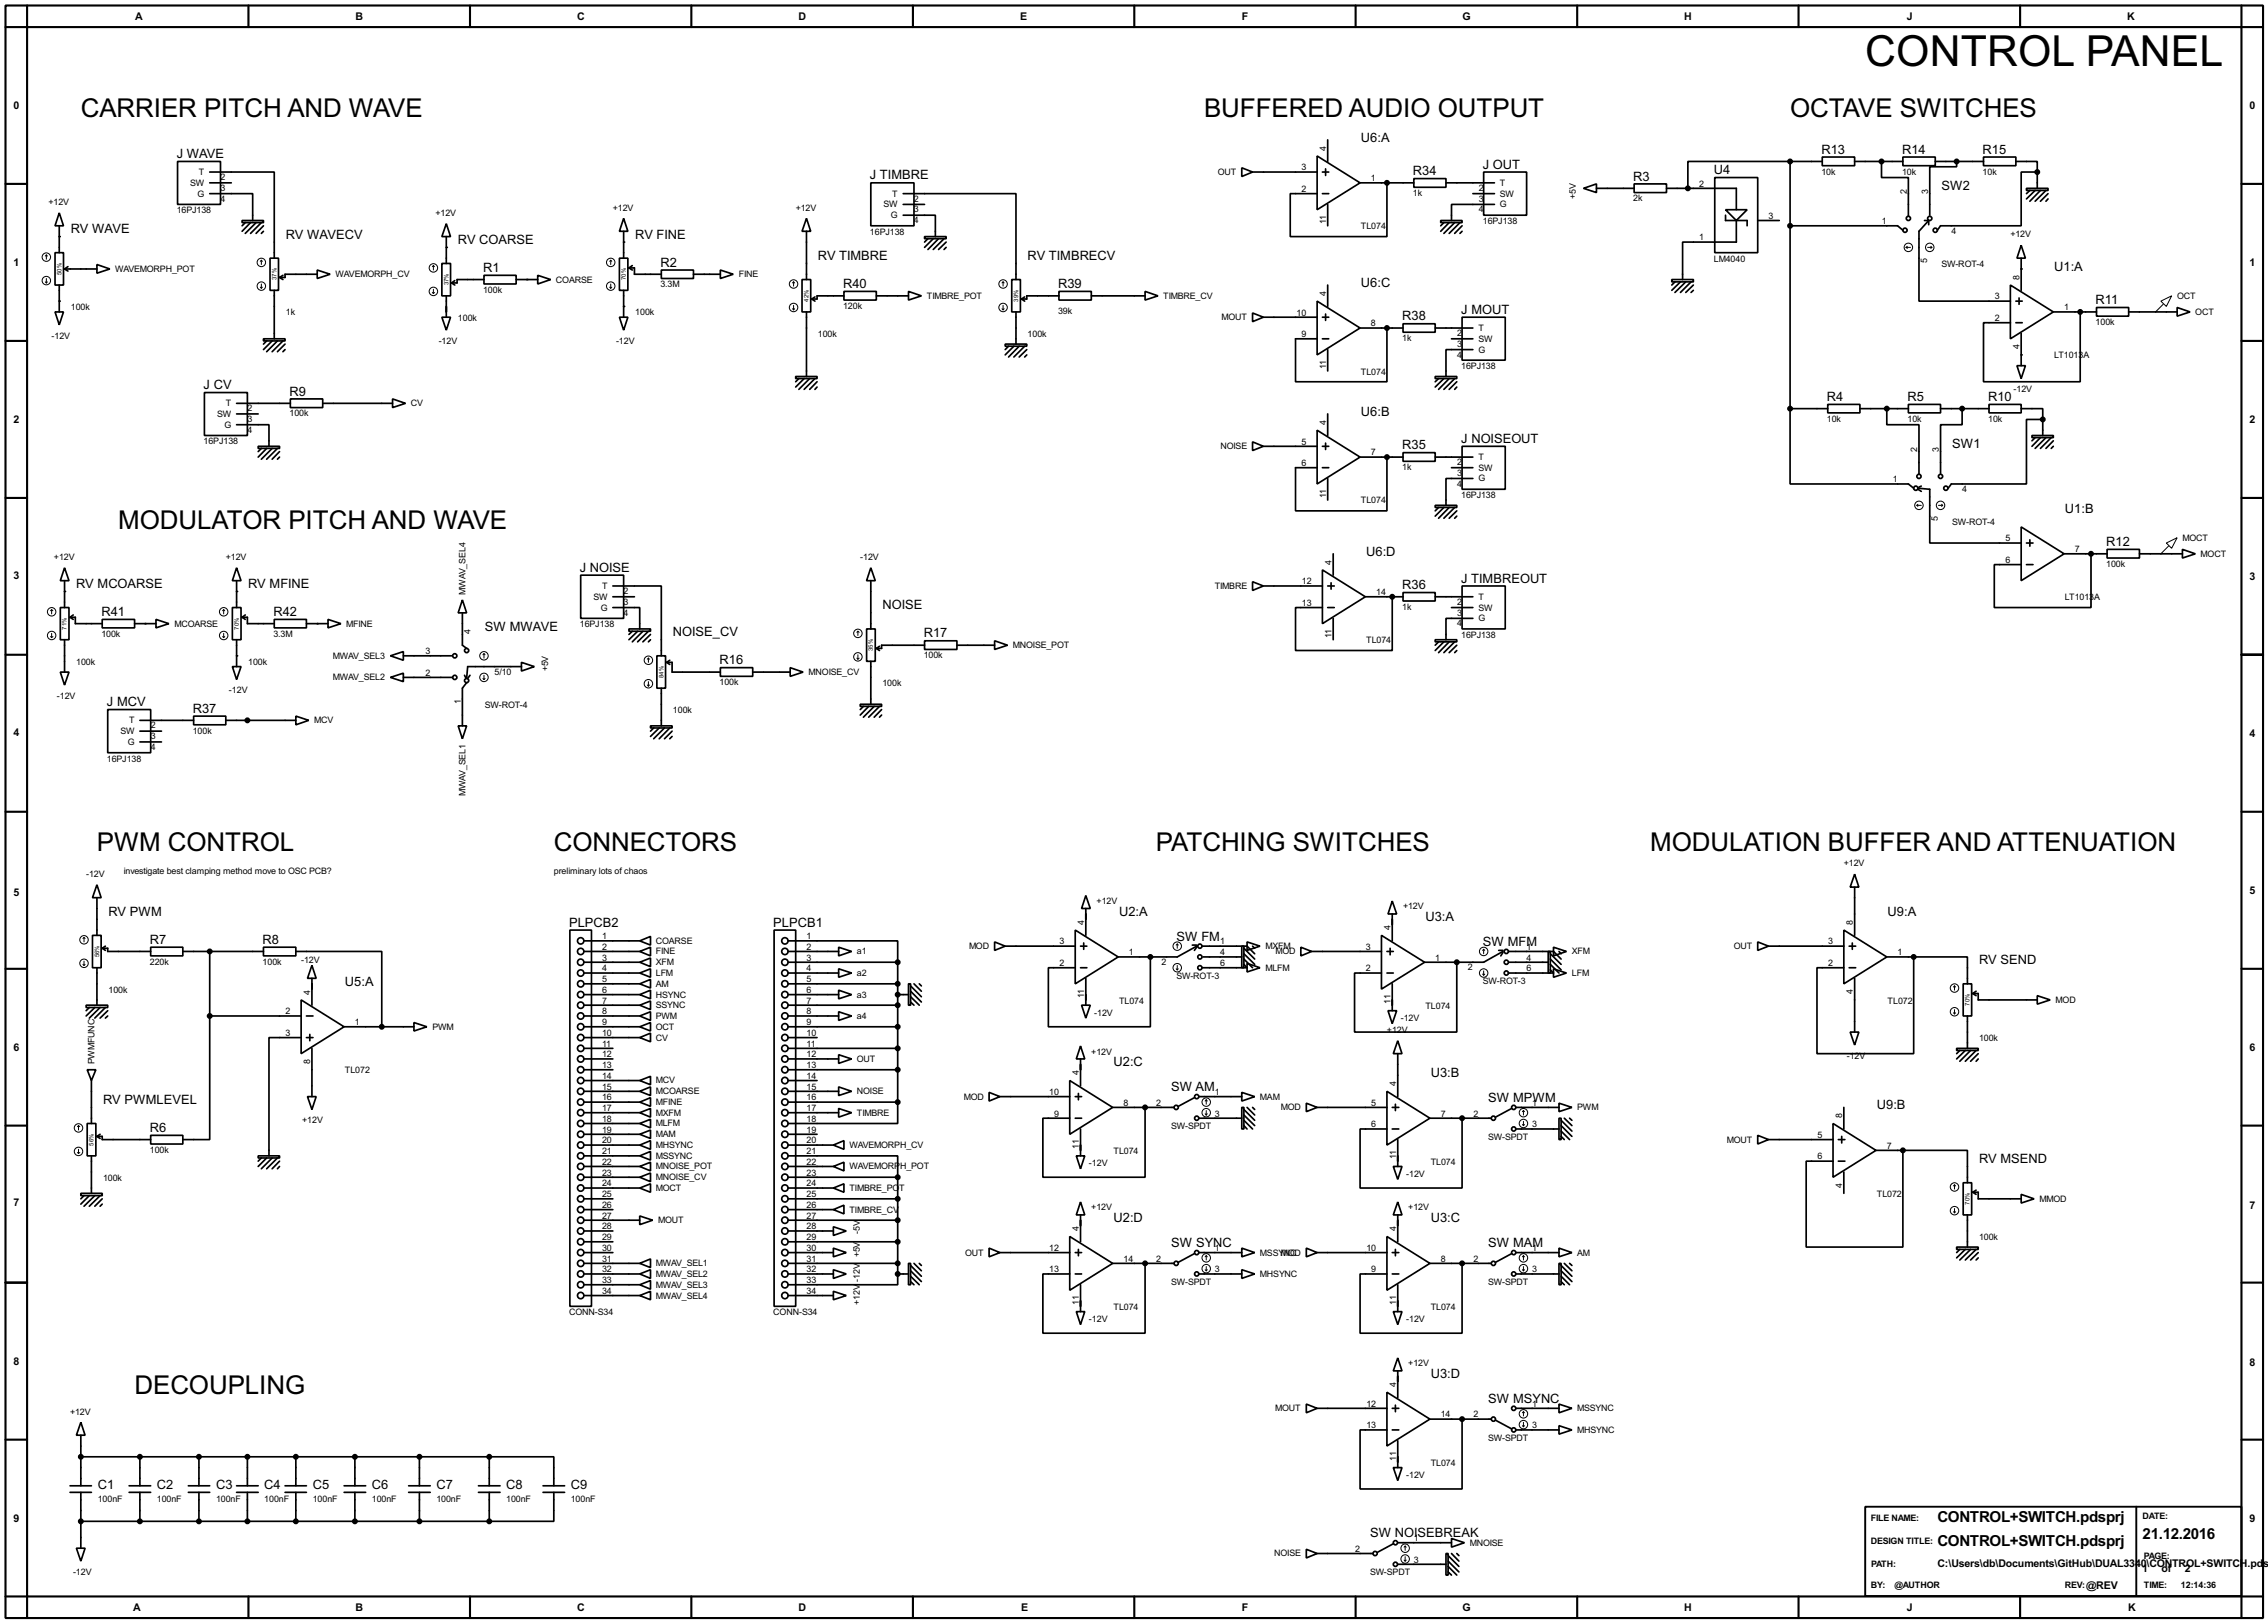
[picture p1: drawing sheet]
<svg xmlns="http://www.w3.org/2000/svg" width="536mm" height="383mm" viewBox="0 0 536 383" stroke-linecap="round" stroke-linejoin="round" font-family="sans-serif">
<defs><g id="words">
<text font-size="11.3" x="440.7" y="15.5">CONTROL PANEL</text>
<g font-size="6.9">
<text x="19.1" y="27.8">CARRIER PITCH AND WAVE</text>
<text x="284.5" y="27.8">BUFFERED AUDIO OUTPUT</text>
<text x="423" y="27.8">OCTAVE SWITCHES</text>
<text x="28" y="124.9">MODULATOR PITCH AND WAVE</text>
<text x="22.9" y="201.1">PWM CONTROL</text>
<text x="130.9" y="201.1">CONNECTORS</text>
<text x="273.1" y="201.1">PATCHING SWITCHES</text>
<text x="389.9" y="201.1">MODULATION BUFFER AND ATTENUATION</text>
<text x="31.8" y="329.4">DECOUPLING</text>
</g>
<g font-size="4">
<text x="457.8" y="359.6">CONTROL+SWITCH.pdsprj</text>
<text x="457.8" y="365.4">CONTROL+SWITCH.pdsprj</text>
<text x="506.3" y="363.7">21.12.2016</text>
</g>
<g font-size="3.4">
<text x="321.6" y="33.5">U6:A</text>
<text x="41.8" y="37.4">J WAVE</text>
<text x="333.9" y="41.4">R34</text>
<text x="350.4" y="39.9">J OUT</text>
<text x="405" y="41.2">U4</text>
<text x="430.4" y="36.3">R13</text>
<text x="449.4" y="36.3">R14</text>
<text x="468.5" y="36.3">R15</text>
<text x="205.6" y="42.4">J TIMBRE</text>
<text x="385.9" y="42.7">R3</text>
<text x="458.7" y="45">SW2</text>
<text x="16.8" y="55.1">RV WAVE</text>
<text x="67.6" y="56.4">RV WAVECV</text>
<text x="108.2" y="57.7">RV COARSE</text>
<text x="150.1" y="56.4">RV FINE</text>
<text x="114.2" y="64.2">R1</text>
<text x="156.1" y="63">R2</text>
<text x="193.3" y="61.4">RV TIMBRE</text>
<text x="242.8" y="61.4">RV TIMBRECV</text>
<text x="485.4" y="64">U1:A</text>
<text x="199.2" y="68.1">R40</text>
<text x="250" y="68.1">R39</text>
<text x="321.6" y="67.8">U6:C</text>
<text x="495.2" y="71.9">R11</text>
<text x="331.3" y="75.7">R38</text>
<text x="345.3" y="74.1">J MOUT</text>
<text x="48.1" y="92">J CV</text>
<text x="68.4" y="93.5">R9</text>
<text x="431.7" y="94.8">R4</text>
<text x="450.7" y="94.8">R5</text>
<text x="469.8" y="94.8">R10</text>
<text x="321.6" y="98.3">U6:B</text>
<text x="331.3" y="106.2">R35</text>
<text x="345.3" y="104.7">J NOISEOUT</text>
<text x="461.3" y="105.9">SW1</text>
<text x="487.9" y="121.2">U1:B</text>
<text x="322.8" y="131.3">U6:D</text>
<text x="497.7" y="129">R12</text>
<text x="137" y="135.1">J NOISE</text>
<text x="345.3" y="137.6">J TIMBREOUT</text>
<text x="18" y="139">RV MCOARSE</text>
<text x="58.7" y="139">RV MFINE</text>
<text x="208.5" y="144">NOISE</text>
<text x="331.3" y="139.2">R36</text>
<text x="24" y="145.6">R41</text>
<text x="64.6" y="145.6">R42</text>
<text x="114.6" y="149.1">SW MWAVE</text>
<text x="159" y="150.3">NOISE_CV</text>
<text x="218.3" y="150.6">R17</text>
<text x="170" y="157">R16</text>
<text x="25.3" y="166.9">J MCV</text>
<text x="45.6" y="168.4">R37</text>
<text x="25.7" y="216.4">RV PWM</text>
<text x="134.5" y="219">PLPCB2</text>
<text x="182.7" y="219">PLPCB1</text>
<text x="264.4" y="216.4">U2:A</text>
<text x="336.8" y="217.7">U3:A</text>
<text x="446" y="216.4">U9:A</text>
<text x="35.4" y="223">R7</text>
<text x="62.1" y="223">R8</text>
<text x="278" y="222.3">SW FM</text>
<text x="350.4" y="223.5">SW MFM</text>
<text x="467.6" y="227.9">RV SEND</text>
<text x="81.5" y="232.9">U5:A</text>
<text x="263.1" y="252">U2:C</text>
<text x="276.7" y="257.8">SW AM</text>
<text x="338.1" y="254.5">U3:B</text>
<text x="24.4" y="260.9">RV PWMLEVEL</text>
<text x="351.6" y="260.4">SW MPWM</text>
<text x="443.5" y="262.1">U9:B</text>
<text x="35.4" y="267.5">R6</text>
<text x="467.6" y="274.8">RV MSEND</text>
<text x="263.1" y="288.8">U2:D</text>
<text x="338.1" y="288.8">U3:C</text>
<text x="276.7" y="294.7">SW SYNC</text>
<text x="351.6" y="294.7">SW MAM</text>
<text x="338.1" y="325.6">U3:D</text>
<text x="351.6" y="331.5">SW MSYNC</text>
<text x="23.1" y="351.9">C1</text>
<text x="37.1" y="351.9">C2</text>
<text x="51.1" y="351.9">C3</text>
<text x="62.5" y="351.9">C4</text>
<text x="73.9" y="351.9">C5</text>
<text x="87.9" y="351.9">C6</text>
<text x="103.1" y="351.9">C7</text>
<text x="119.6" y="351.9">C8</text>
<text x="134.9" y="351.9">C9</text>
<text x="323.7" y="363.2">SW NOISEBREAK</text>
</g>
<g font-size="2.8">
<text x="32" y="4.7">A</text>
<text x="84" y="4.7">B</text>
<text x="136.4" y="4.7">C</text>
<text x="188.7" y="4.7">D</text>
<text x="241.1" y="4.7">E</text>
<text x="293.4" y="4.7">F</text>
<text x="345.6" y="4.7">G</text>
<text x="397.9" y="4.7">H</text>
<text x="450.5" y="4.7">J</text>
<text x="502.6" y="4.7">K</text>
<text x="3.2" y="25.8">0</text>
<text x="531.5" y="25.8">0</text>
<text x="3.2" y="62.8">1</text>
<text x="531.5" y="62.8">1</text>
<text x="3.2" y="100">2</text>
<text x="531.5" y="100">2</text>
<text x="3.2" y="136.8">3</text>
<text x="531.5" y="137">3</text>
<text x="3.2" y="173.9">4</text>
<text x="531.5" y="174.1">4</text>
<text x="3.2" y="211.7">5</text>
<text x="531.5" y="211.2">5</text>
<text x="3.2" y="248.3">6</text>
<text x="531.5" y="248.3">6</text>
<text x="3.2" y="284.9">7</text>
<text x="531.5" y="285.6">7</text>
<text x="3.2" y="322.5">8</text>
<text x="531.5" y="322.7">8</text>
<text x="3.2" y="359.6">9</text>
<text x="531.5" y="359.6">9</text>
<text x="457.8" y="370.3">C:\Users\db\Documents\GitHub\DUAL3340\CONTROL+SWITCH.pds</text>
<text x="506.1" y="371.4">1</text>
<text x="510.7" y="371.4">of</text>
<text x="516.3" y="371.4">2</text>
<text x="492.9" y="375.4">@REV</text>
<text x="31.5" y="380.6">A</text>
<text x="84" y="380.6">B</text>
<text x="136.4" y="380.6">C</text>
<text x="188.7" y="380.6">D</text>
<text x="241.3" y="380.6">E</text>
<text x="293.4" y="380.6">F</text>
<text x="345.6" y="380.6">G</text>
<text x="397.9" y="380.6">H</text>
<text x="450.5" y="380.6">J</text>
<text x="502.9" y="380.6">K</text>
</g>
<g font-size="2.4">
<text x="313.3" y="35.6" transform="rotate(-90 313.3 35.6)">4</text>
<text x="47" y="41.3">T</text>
<text x="287.8" y="41.3">OUT</text>
<text x="307.5" y="40.2">3</text>
<text x="430.4" y="41.3">10k</text>
<text x="449.4" y="41.3">10k</text>
<text x="468.5" y="41.3">10k</text>
<text x="45" y="43.9">SW</text>
<text x="46.7" y="46.5">G</text>
<text x="52.1" y="45.1">3</text>
<text x="52.1" y="42.6">2</text>
<text x="52.1" y="47.6">4</text>
<text x="210.8" y="46.5">T</text>
<text x="216" y="47.6">2</text>
<text x="307.5" y="45.4">2</text>
<text x="323.9" y="42.8">1</text>
<text x="333.9" y="46.4">1k</text>
<text x="349.4" y="47.6">3</text>
<text x="349.4" y="45.1">2</text>
<text x="354.4" y="46.5">SW</text>
<text x="354.4" y="43.9">T</text>
<text x="372.4" y="47" transform="rotate(-90 372.4 47)">+5V</text>
<text x="385.9" y="47.6">2k</text>
<text x="401.5" y="44.1">2</text>
<text x="450.5" y="45.8" transform="rotate(-90 450.5 45.8)">2</text>
<text x="455.6" y="45.8" transform="rotate(-90 455.6 45.8)">3</text>
<text x="11.5" y="48.5">+12V</text>
<text x="41.8" y="50.4">16PJ138</text>
<text x="102.9" y="51">+12V</text>
<text x="144.8" y="49.7">+12V</text>
<text x="188" y="49.7">+12V</text>
<text x="208.8" y="49">SW</text>
<text x="210.5" y="51.5">G</text>
<text x="216" y="50.2">3</text>
<text x="216" y="52.8">4</text>
<text x="313.3" y="53" transform="rotate(-90 313.3 53)">11</text>
<text x="349.4" y="50.2">4</text>
<text x="350.4" y="52.9">16PJ138</text>
<text x="354.4" y="49">G</text>
<text x="417.9" y="51.7">3</text>
<text x="444.7" y="52.9">1</text>
<text x="205.6" y="55.4">16PJ138</text>
<text x="321.6" y="54.2">TL074</text>
<text x="401.5" y="56.8">1</text>
<text x="461.1" y="55.3">4</text>
<text x="475" y="56.1">+12V</text>
<text x="27.2" y="64.2">WAVEMORPH_POT</text>
<text x="79.3" y="65.5">WAVEMORPH_CV</text>
<text x="174.6" y="65.5">FINE</text>
<text x="405" y="61.8">LM4040</text>
<text x="455.3" y="62.1" transform="rotate(-90 455.3 62.1)">5</text>
<text x="458.7" y="63.1">SW-ROT-4</text>
<text x="114.2" y="69.2">100k</text>
<text x="131.4" y="66.7">COARSE</text>
<text x="156.1" y="67.9">3.3M</text>
<text x="219" y="70.6">TIMBRE_POT</text>
<text x="274.9" y="70.6">TIMBRE_CV</text>
<text x="313.3" y="69.9" transform="rotate(-90 313.3 69.9)">4</text>
<text x="471.3" y="70.8">3</text>
<text x="477.2" y="66.1" transform="rotate(-90 477.2 66.1)">8</text>
<text x="514.4" y="70.6">OCT</text>
<text x="16.8" y="73.3">100k</text>
<text x="67.6" y="74.5">1k</text>
<text x="108.2" y="75.8">100k</text>
<text x="150.1" y="74.5">100k</text>
<text x="199.2" y="73">120k</text>
<text x="250" y="74.3">39k</text>
<text x="288.6" y="75.6">MOUT</text>
<text x="306.4" y="74.6">10</text>
<text x="323.9" y="77.1">8</text>
<text x="471.3" y="75.8">2</text>
<text x="487.7" y="73.3">1</text>
<text x="495.2" y="76.8">100k</text>
<text x="518.7" y="74.4">OCT</text>
<text x="12.2" y="80">-12V</text>
<text x="103.7" y="81.2">-12V</text>
<text x="145.6" y="81.2">-12V</text>
<text x="193.3" y="79.6">100k</text>
<text x="242.8" y="79.6">100k</text>
<text x="307.5" y="79.7">9</text>
<text x="331.3" y="80.6">1k</text>
<text x="344.3" y="81.9">3</text>
<text x="344.3" y="79.4">2</text>
<text x="349.3" y="80.8">SW</text>
<text x="349.3" y="78.2">T</text>
<text x="349.3" y="83.3">G</text>
<text x="477.2" y="82.5" transform="rotate(-90 477.2 82.5)">4</text>
<text x="313.3" y="87.2" transform="rotate(-90 313.3 87.2)">11</text>
<text x="321.6" y="88.5">TL074</text>
<text x="344.3" y="84.5">4</text>
<text x="345.3" y="87.2">16PJ138</text>
<text x="485.4" y="84.7">LT1013A</text>
<text x="53.4" y="96">T</text>
<text x="97.1" y="96">CV</text>
<text x="475.8" y="92.7">-12V</text>
<text x="51.3" y="98.5">SW</text>
<text x="53.1" y="101">G</text>
<text x="58.5" y="99.7">3</text>
<text x="58.5" y="97.2">2</text>
<text x="68.4" y="98.4">100k</text>
<text x="313.3" y="100.4" transform="rotate(-90 313.3 100.4)">4</text>
<text x="431.7" y="99.6">10k</text>
<text x="450.7" y="99.6">10k</text>
<text x="469.8" y="99.6">10k</text>
<text x="48.1" y="105">16PJ138</text>
<text x="58.5" y="102.3">4</text>
<text x="288.4" y="106.2">NOISE</text>
<text x="307.5" y="105.1">5</text>
<text x="323.9" y="107.6">7</text>
<text x="453" y="106.7" transform="rotate(-90 453 106.7)">2</text>
<text x="458.1" y="106.7" transform="rotate(-90 458.1 106.7)">3</text>
<text x="307.5" y="110.1">6</text>
<text x="331.3" y="111.1">1k</text>
<text x="344.3" y="112.4">3</text>
<text x="344.3" y="109.9">2</text>
<text x="349.3" y="111.2">SW</text>
<text x="349.3" y="108.7">T</text>
<text x="349.3" y="113.7">G</text>
<text x="447.2" y="114">1</text>
<text x="313.3" y="117.7" transform="rotate(-90 313.3 117.7)">11</text>
<text x="321.6" y="119">TL074</text>
<text x="344.3" y="115">4</text>
<text x="345.3" y="117.7">16PJ138</text>
<text x="463.6" y="116.3">4</text>
<text x="457.9" y="123.1" transform="rotate(-90 457.9 123.1)">5</text>
<text x="461.3" y="124.1">SW-ROT-4</text>
<text x="473.9" y="127.9">5</text>
<text x="490.3" y="130.5">7</text>
<text x="515.7" y="127.7">MOCT</text>
<text x="520" y="131.6">MOCT</text>
<text x="12.8" y="132.3">+12V</text>
<text x="53.4" y="132.3">+12V</text>
<text x="203.3" y="132.3">-12V</text>
<text x="314.6" y="133.4" transform="rotate(-90 314.6 133.4)">4</text>
<text x="473.9" y="133">6</text>
<text x="497.7" y="134">100k</text>
<text x="110" y="140.5" transform="rotate(-90 110 140.5)">MWAV_SEL4</text>
<text x="140.2" y="141.7">SW</text>
<text x="142.3" y="139.2">T</text>
<text x="147.4" y="142.9">3</text>
<text x="147.4" y="140.4">2</text>
<text x="287" y="139.2">TIMBRE</text>
<text x="307.6" y="138.1">12</text>
<text x="307.6" y="143.2">13</text>
<text x="325.2" y="140.6">14</text>
<text x="344.3" y="142.9">2</text>
<text x="349.3" y="141.7">T</text>
<text x="487.9" y="141.8">LT1013A</text>
<text x="41.2" y="148.1">MCOARSE</text>
<text x="81.8" y="148.1">MFINE</text>
<text x="111.2" y="149.9" transform="rotate(-90 111.2 149.9)">4</text>
<text x="137" y="148.2">16PJ138</text>
<text x="142" y="144.3">G</text>
<text x="147.4" y="145.4">4</text>
<text x="331.3" y="144.1">1k</text>
<text x="344.3" y="145.4">3</text>
<text x="344.3" y="148">4</text>
<text x="349.3" y="144.3">SW</text>
<text x="349.3" y="146.8">G</text>
<text x="24" y="150.5">100k</text>
<text x="64.6" y="150.5">3.3M</text>
<text x="78.7" y="155.7">MWAV_SEL3</text>
<text x="100.5" y="154.5">3</text>
<text x="218.3" y="155.6">100k</text>
<text x="239.3" y="153.1">MNOISE_POT</text>
<text x="314.6" y="150.8" transform="rotate(-90 314.6 150.8)">11</text>
<text x="322.8" y="152">TL074</text>
<text x="345.3" y="150.7">16PJ138</text>
<text x="18" y="157.1">100k</text>
<text x="58.7" y="157.1">100k</text>
<text x="78.7" y="160.8">MWAV_SEL2</text>
<text x="100.5" y="159.7">2</text>
<text x="116.9" y="159.4">5/10</text>
<text x="129.5" y="158.7" transform="rotate(-90 129.5 158.7)">+5V</text>
<text x="170" y="161.9">100k</text>
<text x="191.1" y="159.5">MNOISE_CV</text>
<text x="13.5" y="165.1">-12V</text>
<text x="54.1" y="163.8">-12V</text>
<text x="108.9" y="166.3" transform="rotate(-90 108.9 166.3)">1</text>
<text x="114.6" y="167.2">SW-ROT-4</text>
<text x="208.5" y="162.2">100k</text>
<text x="28.5" y="173.5">SW</text>
<text x="30.5" y="170.9">T</text>
<text x="35.6" y="172.1">2</text>
<text x="45.6" y="173.4">100k</text>
<text x="74.2" y="170.9">MCV</text>
<text x="159" y="168.5">100k</text>
<text x="25.3" y="179.9">16PJ138</text>
<text x="30.2" y="176">G</text>
<text x="35.6" y="174.7">3</text>
<text x="35.6" y="177.2">4</text>
<text x="110" y="188.1" transform="rotate(-90 110 188.1)">MWAV_SEL1</text>
<text x="20.4" y="207.3">-12V</text>
<text x="29.3" y="206.4">investigate best clamping method move to OSC PCB?</text>
<text x="130.9" y="206.4">preliminary lots of chaos</text>
<text x="435.7" y="204.7">+12V</text>
<text x="259.1" y="213.6">+12V</text>
<text x="331.5" y="214.9">+12V</text>
<text x="142.3" y="221.9">1</text>
<text x="190.6" y="221.9">1</text>
<text x="256.2" y="218.4" transform="rotate(-90 256.2 218.4)">4</text>
<text x="328.6" y="219.8" transform="rotate(-90 328.6 219.8)">4</text>
<text x="437.8" y="218.5" transform="rotate(-90 437.8 218.5)">8</text>
<text x="35.4" y="228">220k</text>
<text x="62.1" y="228">100k</text>
<text x="71.2" y="227.6">-12V</text>
<text x="142.3" y="224.4">2</text>
<text x="142.3" y="227">3</text>
<text x="155" y="223">COARSE</text>
<text x="155" y="225.5">FINE</text>
<text x="190.6" y="224.4">2</text>
<text x="190.6" y="227">3</text>
<text x="202.5" y="225.5">a1</text>
<text x="229" y="224.3">MOD</text>
<text x="250.4" y="223.2">3</text>
<text x="266.8" y="225.7">1</text>
<text x="288.3" y="225.7">4</text>
<text x="288.3" y="223.2">1</text>
<text x="299" y="224.3">MXFM</text>
<text x="301.4" y="225.5">MOD</text>
<text x="322.8" y="224.4">3</text>
<text x="339.1" y="227">1</text>
<text x="360.7" y="227">4</text>
<text x="360.7" y="224.4">1</text>
<text x="371.4" y="225.5">XFM</text>
<text x="409.7" y="224.3">OUT</text>
<text x="432" y="223.2">3</text>
<text x="448.4" y="225.7">1</text>
<text x="142.3" y="229.5">4</text>
<text x="142.3" y="232.1">5</text>
<text x="155" y="228.1">XFM</text>
<text x="155" y="230.6">LFM</text>
<text x="155" y="233.2">AM</text>
<text x="190.6" y="229.5">4</text>
<text x="190.6" y="232.1">5</text>
<text x="202.5" y="230.6">a2</text>
<text x="250.4" y="228.3">2</text>
<text x="274.5" y="228">2</text>
<text x="278" y="231.3">SW-ROT-3</text>
<text x="288.3" y="228.3">6</text>
<text x="299" y="229.4">MLFM</text>
<text x="322.8" y="229.5">2</text>
<text x="346.9" y="229.3">2</text>
<text x="350.4" y="232.5">SW-ROT-3</text>
<text x="360.7" y="229.5">6</text>
<text x="371.4" y="230.6">LFM</text>
<text x="432" y="228.3">2</text>
<text x="25.7" y="234.6">100k</text>
<text x="67.5" y="239.7">2</text>
<text x="73.3" y="235" transform="rotate(-90 73.3 235)">4</text>
<text x="142.3" y="234.6">6</text>
<text x="142.3" y="237.1">7</text>
<text x="142.3" y="239.7">8</text>
<text x="155" y="235.7">HSYNC</text>
<text x="155" y="238.2">SSYNC</text>
<text x="190.6" y="234.6">6</text>
<text x="190.6" y="237.1">7</text>
<text x="190.6" y="239.7">8</text>
<text x="202.5" y="235.7">a3</text>
<text x="256.2" y="235.9" transform="rotate(-90 256.2 235.9)">11</text>
<text x="264.4" y="237.1">TL074</text>
<text x="328.6" y="237.1" transform="rotate(-90 328.6 237.1)">11</text>
<text x="336.8" y="238.4">TL074</text>
<text x="437.8" y="234.9" transform="rotate(-90 437.8 234.9)">4</text>
<text x="446" y="237.1">TL072</text>
<text x="485.7" y="237">MOD</text>
<text x="67.5" y="244.8">3</text>
<text x="83.9" y="242.2">1</text>
<text x="102.2" y="243.3">PWM</text>
<text x="142.3" y="242.2">9</text>
<text x="142.3" y="244.8">10</text>
<text x="155" y="240.8">PWM</text>
<text x="155" y="243.3">OCT</text>
<text x="155" y="245.9">CV</text>
<text x="190.6" y="242.2">9</text>
<text x="190.6" y="244.8">10</text>
<text x="202.5" y="240.8">a4</text>
<text x="258.6" y="240">-12V</text>
<text x="327.7" y="244.1">+12V</text>
<text x="331" y="241.3">-12V</text>
<text x="467.6" y="246">100k</text>
<text x="22.3" y="251.5" transform="rotate(-90 22.3 251.5)">PWMFUNC</text>
<text x="73.3" y="251.4" transform="rotate(-90 73.3 251.4)">8</text>
<text x="142.3" y="247.3">11</text>
<text x="142.3" y="249.8">12</text>
<text x="190.6" y="247.3">11</text>
<text x="190.6" y="249.8">12</text>
<text x="202.5" y="250.9">OUT</text>
<text x="257.9" y="249.2">+12V</text>
<text x="436.4" y="250.2">-12V</text>
<text x="81.5" y="253.6">TL072</text>
<text x="142.3" y="252.4">13</text>
<text x="142.3" y="254.9">14</text>
<text x="142.3" y="257.5">15</text>
<text x="155" y="256">MCV</text>
<text x="190.6" y="252.4">13</text>
<text x="190.6" y="254.9">14</text>
<text x="190.6" y="257.5">15</text>
<text x="254.9" y="254.1" transform="rotate(-90 254.9 254.1)">4</text>
<text x="329.9" y="256.6" transform="rotate(-90 329.9 256.6)">4</text>
<text x="142.3" y="260">16</text>
<text x="142.3" y="262.5">17</text>
<text x="155" y="258.6">MCOARSE</text>
<text x="155" y="261.1">MFINE</text>
<text x="155" y="263.6">MXFM</text>
<text x="190.6" y="260">16</text>
<text x="190.6" y="262.5">17</text>
<text x="202.5" y="258.6">NOISE</text>
<text x="202.5" y="263.6">TIMBRE</text>
<text x="227.7" y="259.8">MOD</text>
<text x="247.9" y="258.7">10</text>
<text x="249.1" y="263.8">9</text>
<text x="265.5" y="261.3">8</text>
<text x="273.2" y="261.3">2</text>
<text x="287.1" y="258.7">1</text>
<text x="287.1" y="263.8">3</text>
<text x="297.7" y="259.8">MAM</text>
<text x="302.6" y="262.4">MOD</text>
<text x="324" y="261.3">5</text>
<text x="340.4" y="263.8">7</text>
<text x="348.2" y="263.8">2</text>
<text x="362" y="261.3">1</text>
<text x="372.7" y="262.4">PWM</text>
<text x="71.4" y="265.4">+12V</text>
<text x="142.3" y="265.1">18</text>
<text x="142.3" y="267.6">19</text>
<text x="155" y="266.2">MLFM</text>
<text x="155" y="268.7">MAM</text>
<text x="190.6" y="265.1">18</text>
<text x="190.6" y="267.6">19</text>
<text x="276.7" y="266.8">SW-SPDT</text>
<text x="324" y="266.4">6</text>
<text x="351.6" y="269.4">SW-SPDT</text>
<text x="362" y="266.4">3</text>
<text x="408" y="270">MOUT</text>
<text x="429.4" y="268.9">5</text>
<text x="435.3" y="264.2" transform="rotate(-90 435.3 264.2)">8</text>
<text x="35.4" y="272.4">100k</text>
<text x="142.3" y="270.2">20</text>
<text x="142.3" y="272.7">21</text>
<text x="142.3" y="275.2">22</text>
<text x="155" y="271.3">MHSYNC</text>
<text x="155" y="273.8">MSSYNC</text>
<text x="190.6" y="270.2">20</text>
<text x="190.6" y="272.7">21</text>
<text x="190.6" y="275.2">22</text>
<text x="200.7" y="271.3">WAVEMORPH_CV</text>
<text x="254.9" y="271.4" transform="rotate(-90 254.9 271.4)">11</text>
<text x="257.3" y="275.6">-12V</text>
<text x="263.1" y="272.7">TL074</text>
<text x="329.9" y="273.9" transform="rotate(-90 329.9 273.9)">11</text>
<text x="338.1" y="275.2">TL074</text>
<text x="429.4" y="274">6</text>
<text x="445.8" y="271.4">7</text>
<text x="24.4" y="279">100k</text>
<text x="142.3" y="277.8">23</text>
<text x="142.3" y="280.3">24</text>
<text x="155" y="276.3">MNOISE_POT</text>
<text x="155" y="281.4">MOCT</text>
<text x="155" y="278.9">MNOISE_CV</text>
<text x="190.6" y="277.8">23</text>
<text x="190.6" y="280.3">24</text>
<text x="200.7" y="276.3">WAVEMORP</text>
<text x="200.7" y="281.4">TIMBRE_PO</text>
<text x="212.5" y="281.4">T</text>
<text x="212.7" y="276.3">H_POT</text>
<text x="332.3" y="278.1">-12V</text>
<text x="435.3" y="280.6" transform="rotate(-90 435.3 280.6)">4</text>
<text x="142.3" y="282.9">25</text>
<text x="142.3" y="285.4">26</text>
<text x="142.3" y="287.9">27</text>
<text x="190.6" y="282.9">25</text>
<text x="190.6" y="285.4">26</text>
<text x="190.6" y="287.9">27</text>
<text x="200.7" y="286.5">TIMBRE_CV</text>
<text x="257.9" y="286">+12V</text>
<text x="332.8" y="286">+12V</text>
<text x="443.5" y="282.8">TL072</text>
<text x="481.9" y="284">MMOD</text>
<text x="142.3" y="290.5">28</text>
<text x="142.3" y="293">29</text>
<text x="155.5" y="289">MOUT</text>
<text x="190.6" y="290.5">28</text>
<text x="190.6" y="293">29</text>
<text x="203.2" y="291.5" transform="rotate(-90 203.2 291.5)">-5V</text>
<text x="254.9" y="290.9" transform="rotate(-90 254.9 290.9)">4</text>
<text x="329.9" y="290.8" transform="rotate(-90 329.9 290.8)">4</text>
<text x="467.6" y="293">100k</text>
<text x="142.3" y="295.6">30</text>
<text x="142.3" y="298.1">31</text>
<text x="155" y="299.2">MWAV_SEL1</text>
<text x="190.6" y="295.6">30</text>
<text x="190.6" y="298.1">31</text>
<text x="203.2" y="297.1" transform="rotate(-90 203.2 297.1)">+5V</text>
<text x="228.1" y="296.7">OUT</text>
<text x="247.9" y="295.6">12</text>
<text x="265.5" y="298.1">14</text>
<text x="273.2" y="298.1">2</text>
<text x="287.1" y="295.6">1</text>
<text x="297.7" y="296.7">MSSYMNOCD</text>
<text x="322.9" y="295.6">10</text>
<text x="340.4" y="298.1">8</text>
<text x="348.2" y="298.1">2</text>
<text x="362" y="295.6">1</text>
<text x="372.7" y="296.7">AM</text>
<text x="142.3" y="300.6">32</text>
<text x="142.3" y="303.2">33</text>
<text x="142.3" y="305.7">34</text>
<text x="155" y="301.7">MWAV_SEL2</text>
<text x="155" y="304.3">MWAV_SEL3</text>
<text x="190.6" y="300.6">32</text>
<text x="190.6" y="303.2">33</text>
<text x="190.6" y="305.7">34</text>
<text x="203.2" y="302.9" transform="rotate(-90 203.2 302.9)">-12V</text>
<text x="247.9" y="300.6">13</text>
<text x="276.7" y="303.7">SW-SPDT</text>
<text x="287.1" y="300.6">3</text>
<text x="297.7" y="301.7">MHSYNC</text>
<text x="324" y="300.6">9</text>
<text x="351.6" y="303.7">SW-SPDT</text>
<text x="362" y="300.6">3</text>
<text x="134.5" y="310.8">CONN-S34</text>
<text x="155" y="306.8">MWAV_SEL4</text>
<text x="182.7" y="310.8">CONN-S34</text>
<text x="203.2" y="308.4" transform="rotate(-90 203.2 308.4)">+12V</text>
<text x="254.9" y="308.3" transform="rotate(-90 254.9 308.3)">11</text>
<text x="263.1" y="309.5">TL074</text>
<text x="329.8" y="308.3" transform="rotate(-90 329.8 308.3)">11</text>
<text x="338.1" y="309.5">TL074</text>
<text x="257.3" y="312.4">-12V</text>
<text x="332.3" y="312.4">-12V</text>
<text x="332.8" y="322.8">+12V</text>
<text x="329.9" y="327.7" transform="rotate(-90 329.9 327.7)">4</text>
<text x="16.6" y="334.3">+12V</text>
<text x="301.3" y="333.5">MOUT</text>
<text x="322.9" y="332.4">12</text>
<text x="340.4" y="334.9">14</text>
<text x="348.2" y="334.9">2</text>
<text x="362" y="332.4">1</text>
<text x="372.7" y="333.5">MSSYNC</text>
<text x="322.9" y="337.5">13</text>
<text x="351.6" y="340.5">SW-SPDT</text>
<text x="362" y="337.5">3</text>
<text x="372.7" y="338.6">MHSYNC</text>
<text x="329.9" y="345.1" transform="rotate(-90 329.9 345.1)">11</text>
<text x="338.1" y="346.3">TL074</text>
<text x="332.3" y="349.2">-12V</text>
<text x="23.1" y="354.8">100nF</text>
<text x="37.1" y="354.8">100nF</text>
<text x="51.1" y="354.8">100nF</text>
<text x="62.5" y="354.8">100nF</text>
<text x="73.9" y="354.8">100nF</text>
<text x="87.9" y="354.8">100nF</text>
<text x="103.1" y="354.8">100nF</text>
<text x="119.6" y="354.8">100nF</text>
<text x="134.9" y="354.8">100nF</text>
<text x="442" y="359.4">FILE NAME:</text>
<text x="506.3" y="358.9">DATE:</text>
<text x="334.1" y="364.1">1</text>
<text x="347.3" y="365.2">MNOISE</text>
<text x="442" y="364.9">DESIGN TITLE:</text>
<text x="301.1" y="367.8">NOISE</text>
<text x="320.2" y="366.7">2</text>
<text x="334.1" y="369.2">3</text>
<text x="442.1" y="370.2">PATH:</text>
<text x="506.5" y="368.3">PAGE:</text>
<text x="17.3" y="372.1">-12V</text>
<text x="323.7" y="372.2">SW-SPDT</text>
<text x="442" y="375.2">BY:</text>
<text x="447.6" y="375.2">@AUTHOR</text>
<text x="487.9" y="375.3">REV:</text>
<text x="506.6" y="375.3">TIME:</text>
<text x="515.3" y="375.3">12:14:36</text>
</g>
<g font-size="1.6">
<text x="14.5" y="65" transform="rotate(-90 14.5 65)">50%</text>
<text x="65.3" y="66.2" transform="rotate(-90 65.3 66.2)">37%</text>
<text x="106" y="67.5" transform="rotate(-90 106 67.5)">37%</text>
<text x="147.9" y="66.2" transform="rotate(-90 147.9 66.2)">70%</text>
<text x="191.1" y="71.3" transform="rotate(-90 191.1 71.3)">42%</text>
<text x="240.6" y="71.3" transform="rotate(-90 240.6 71.3)">39%</text>
<text x="15.7" y="148.7" transform="rotate(-90 15.7 148.7)">71%</text>
<text x="56.4" y="148.8" transform="rotate(-90 56.4 148.8)">70%</text>
<text x="206.3" y="153.9" transform="rotate(-90 206.3 153.9)">35%</text>
<text x="156.8" y="160.2" transform="rotate(-90 156.8 160.2)">84%</text>
<text x="23.4" y="226.2" transform="rotate(-90 23.4 226.2)">56%</text>
<text x="465.4" y="237.7" transform="rotate(-90 465.4 237.7)">70%</text>
<text x="22.1" y="270.7" transform="rotate(-90 22.1 270.7)">56%</text>
<text x="465.4" y="284.7" transform="rotate(-90 465.4 284.7)">70%</text>
</g>
</g></defs>
<g fill="none" stroke="#000" stroke-width=".5">
<path d="M1.3 1.3h533.4v381h-533.4zM6.4 6.4h523.2v370.8h-523.2zM6.4 1.3v5.1h-5.1M58.7 1.3v5.1M111.1 1.3v5.1M163.4 1.3v5.1M215.7 1.3v5.1M268 1.3v5.1M320.3 1.3v5.1M372.7 1.3v5.1M425 1.3v5.1M477.3 1.3v5.1"/>
<path d="M529.6 1.3v5.1h5.1M1.3 43.5h5.1M529.6 43.5h5.1M1.3 80.6h5.1M529.6 80.6h5.1M1.3 117.7h5.1M529.6 117.7h5.1M1.3 154.7h5.1M529.6 154.7h5.1M1.3 191.8h5.1M529.6 191.8h5.1M1.3 228.9h5.1"/>
<path d="M529.6 228.9h5.1M1.3 266h5.1M529.6 266h5.1M1.3 303.1h5.1M529.6 303.1h5.1M1.3 340.2h5.1M529.6 340.2h5.1M1.3 377.2h5.1v5.1M58.7 377.2v5.1M111.1 377.2v5.1M163.4 377.2v5.1M215.7 377.2v5.1"/>
<path d="M268 377.2v5.1M320.3 377.2v5.1M372.7 377.2v5.1M425 377.2v5.1M477.3 377.2v5.1M534.7 377.2h-5.1v5.1"/>
</g>
<path d="M440.7 356h88.9v21.1h-88.9zM504.8 356v21.1" fill="none" stroke="#000" stroke-width=".45"/>
<g fill="none" stroke="#000" stroke-width=".4">
<path d="M42 38.2h10.1v10.1h-10.1zM293.4 39.7l2.6 1-2.6 1zM311.2 36.9l10.2 6.3-10.2 6.4zM313.2 39.9v1.6M313.7 33.1v5.1M423 38.2h-24.2v6.3M423 38.2h7.6M423 38.2v58.4M430.6 37.1h7.6v2.1h-7.6zM438.2 38.2h11.4M444.6 38.2v3.8h6.3v9.1M449.6 37.1h7.7v2.1h-7.7z"/>
<path d="M457.3 38.2h11.4M462.3 38.2v1.2h-6.3v11.5M468.7 37.1h7.6v2.1h-7.6zM476.3 38.2h5.1v2.5M13 59.7h2v7.7h-2zM14 50.3l1 3.1h-2zM14 53.4v6.3M49.6 40.7h15.2v20.3M49.6 45.8h10.1v6.3M49.6 43.2h5.1M57.2 52.1h5.1v.5h-5.1zM58 52.6l-.8 .8"/>
<path d="M59.2 52.6l-2 2.1M60.5 52.6l-2.5 2.6M61.8 52.6l-2.6 2.6M62.3 53.4l-1.8 1.8M62.3 54.7l-.5 .5M105.5 52.9l1 3h-2.1zM105.5 55.9v6.4M147.4 51.6l1 3.1h-2zM147.4 54.7v6.3M190.6 51.6l1 3.1h-2.1zM190.6 54.7v11.4M205.8 43.2h10.2v10.2h-10.2z"/>
<path d="M213.4 45.8h26.7v20.3M213.4 50.9h7.6v5M213.4 48.3h5.1M218.5 55.9h5.1v.5h-5.1zM219.3 56.4l-.8 .8M220.5 56.4l-2 2.1M221.8 56.4l-2.5 2.6M223.1 56.4l-2.6 2.6M223.6 57.2l-1.8 1.8M223.6 58.5l-.5 .5M296 40.7h15.2M312.5 40.7h1.5"/>
<path d="M312.5 45.8h1.5M313.7 48.3v5.1M321.4 43.2h12.7M327.7 43.2v12.7h-22.8v-10.1h6.3M334.1 42.2h7.6v2.1h-7.6zM340.4 52.1h5.1v.5h-5.1zM341.2 52.6l-.8 .8M341.7 43.2h11.4M342.4 52.6l-2 2.1M343.7 52.6l-2.5 2.6M345 52.6l-2.6 2.6M345.5 53.4l-1.8 1.8"/>
<path d="M345.5 54.7l-.5 .5M348 45.8h5.1M350.6 40.7h10.1v10.2h-10.1zM353.1 48.3h-10.1v3.8M374.2 44.5l3-1v2zM377.2 44.5h8.9M386.1 43.5h7.7v2h-7.7zM393.8 44.5h16.5v5.1M405.2 42h10.1v17.7h-10.1zM407.7 49.6h5.1l-2.5 2.5zM407.7 50.9v1.2h5.1v1.3M410.3 52.1v5.1h-12.7v8.9"/>
<path d="M415.3 52.1h5.1M423 53.4h25.4l1.2 1M454.7 52.1h1M455.7 52.1l-2.3 2.6v16.5h21.6M455.7 52.1v1M477.6 58l1 3h-2zM478.8 44.5h5.1v.5h-5.1zM479.6 45l-.8 .8M480.9 45l-2.1 2M481.4 40.7h-3.8v12.7h-19.1l-.7 1M481.4 40.7v3.8M482.1 45l-2.5 2.6"/>
<path d="M483.4 45l-2.5 2.6M483.9 45.8l-1.8 1.8M483.9 47l-.5 .6M13 73.7h2l-1 3.1zM14 67.4v6.3M15.3 63.6h7.6M15.3 63.6l.8 .5M16.1 63l-.8 .6M22.9 62.5l3.1 1.1-3.1 1zM63.8 61h2v7.6h-2zM64.8 68.6v11.5M66.1 65.6l.8 .5"/>
<path d="M66.9 65.1l-.8 .5M75 63.8l3 1-3 1zM75 64.8h-7.6v.8h-1.3M104.4 62.3h2.1v7.6h-2.1zM104.4 75h2.1l-1 3zM105.5 69.9v5.1M106.7 66.9l.8 .5M107.5 66.3l-.8 .6M114.4 65.1h7.6v2h-7.6zM114.4 66.1h-6.4v.8h-1.3M122 66.1h5.1M127.1 65.1l3 1-3 1z"/>
<path d="M146.4 61h2v7.6h-2zM146.4 75h2l-1 3zM147.4 68.6v6.4M148.6 63.3h1.3v1.5h6.4M148.6 63.3l.8 .5M149.4 62.8l-.8 .5M156.3 63.8h7.6v2h-7.6zM163.9 64.8h6.3M170.2 63.8l3.1 1-3.1 1zM189.5 66.1h2.1v7.6h-2.1zM190.6 73.7v15.3M191.8 70.7l.8 .5"/>
<path d="M192.6 70.2l-.8 .5M199.4 68.9h7.7v2h-7.7zM199.4 69.9h-6.3v.8h-1.3M207.1 69.9h7.6M214.7 68.9l3 1-3 1zM239.1 66.1h2v7.6h-2zM240.1 73.7v7.6M241.4 70.7l.7 .5M242.1 70.2l-.7 .5M250.2 68.9h7.7v2h-7.7zM250.2 69.9h-7.6v.8h-1.2M257.9 69.9h12.7"/>
<path d="M270.6 68.9l3 1-3 1zM296 74l2.5 1-2.5 1zM298.5 75h12.7M311.2 71.2l10.2 6.3-10.2 6.4zM312.5 75h1.5M313.2 74.2v1.5M313.7 67.4v5M321.4 77.5h10.1M327.7 77.5v12.7h-21.6v-10.1h5.1M331.5 76.5h7.6v2h-7.6zM339.1 77.5h8.9M345.5 75h10.2v10.1h-10.2z"/>
<path d="M395 66.1h5.1v.5h-5.1zM395.8 66.6l-.8 .8M397.1 66.6l-2.1 2M398.3 66.6l-2.5 2.5M399.6 66.6l-2.5 2.5M400.1 67.4l-1.8 1.7M400.1 68.6l-.5 .5M475 67.4l10.2 6.3-10.2 6.4zM476.3 76.3h1.5M476.3 71.2h1.5M477.1 70.4v1.5M477.6 61v7.6"/>
<path d="M477.6 78.8v7.6M485.2 73.7h10.2M491.5 73.7v16.5h-22.8v-13.9h6.3M495.4 72.7h7.6v2h-7.6zM503 73.7h11.4M514.4 72.7l3.1 1-3.1 1zM48.3 92.8h10.2v10.1h-10.2zM55.9 95.3h12.7M55.9 97.8h5.1M62.3 80.1h5.1v.5h-5.1zM63 80.6l-.7 .7M64.3 80.6l-2 2"/>
<path d="M65.6 80.6l-2.6 2.5M66.9 80.6l-2.6 2.5M67.4 81.3l-1.8 1.8M67.4 82.6l-.5 .5M68.6 94.3h7.7v2h-7.7zM76.3 95.3h16.5M92.8 94.3l3 1-3 1zM188 89h5.1v.5h-5.1zM188.8 89.5l-.8 .7M190 89.5l-2 2M191.3 89.5l-2.5 2.5M192.6 89.5l-2.6 2.5"/>
<path d="M193.1 90.2l-1.8 1.8M193.1 91.5l-.5 .5M237.5 81.3h5.1v.5h-5.1zM238.3 81.8l-.8 .8M239.6 81.8l-2.1 2.1M240.8 81.8l-2.5 2.6M242.1 81.8l-2.5 2.6M242.6 83.9l-.5 .5M242.6 82.6l-1.8 1.8M312.5 80.1h1.5M313.7 82.6v5.1M313.7 97.8v5.1"/>
<path d="M339.1 89h5.1v.5h-5.1zM339.9 89.5l-.8 .7M341.2 89.5l-2.1 2M342.4 89.5l-2.5 2.5M343 80.1h5M343.7 89.5l-2.5 2.5M344.2 90.2l-1.8 1.8M344.2 91.5l-.5 .5M348 82.6h-6.3v6.4M423 96.6v17.8h27.9l1.3 1M423 96.6h8.9M431.9 95.6h7.6v2h-7.6z"/>
<path d="M439.5 96.6h11.4M445.8 96.6v3.8h7.6v11.7M450.9 95.6h7.6v2h-7.6zM458.5 96.6h11.5M463.6 96.6v3.8h-5.1v11.4M470 95.6h7.6v2h-7.6zM476.6 86.4h2l-1 3.1zM477.6 96.6h5.1v2.5M482.7 99.1h-3.9v15.3h-17.7l-.8 1M482.7 99.1v3.8M55.9 100.4h7.7v5.1M61 105.5h5.1v.5h-5.1z"/>
<path d="M61.8 106l-.8 .7M63 106l-2 2M64.3 106l-2.5 2.5M65.6 106l-2.6 2.5M66.1 106.7l-1.8 1.8M66.1 108l-.5 .5M296 104.4l2.5 1.1-2.5 1zM298.5 105.5h12.7M311.2 101.7l10.2 6.3-10.2 6.4zM312.5 105.5h1.5M312.5 110.5h1.5M313.2 104.7v1.5"/>
<path d="M313.7 113.1v5.1M321.4 108h10.1M327.7 108v12.7h-21.6v-10.2h5.1M331.5 107h7.6v2h-7.6zM339.1 119.4h5.1v.5h-5.1zM339.1 108h8.9M339.9 119.9l-.8 .8M341.2 119.9l-2.1 2.1M342.4 119.9l-2.5 2.6M343 110.5h5M343.7 119.9l-2.5 2.6M345.5 105.5h10.2v10.1h-10.2z"/>
<path d="M348 113.1h-6.3v6.3M453.2 115.4l2.8 .2v12.7h21.6M453.2 115.6l.8 .5M454 114.9l-.6 .2M480.1 102.9h5.1v.5h-5.1zM480.9 103.4l-.8 .8M482.1 103.4l-2 2.1M483.4 103.4l-2.5 2.6M484.7 103.4l-2.6 2.6M485.2 104.2l-1.8 1.8M485.2 105.5l-.5 .5M15.3 134.2l1 3h-2z"/>
<path d="M15.3 137.2v6.4M55.9 134.2l1.1 3h-2.1zM55.9 137.2v6.4M137.2 135.9h10.2v10.2h-10.2zM144.8 138.5h11.5v16.5M205.8 134.2l1 3h-2zM205.8 137.2v11.4M296 137.5l2.5 1-2.5 1zM298.5 138.5h14M312.5 134.7l10.1 6.3-10.1 6.4zM313.7 138.5h1.6M314.5 137.7v1.5"/>
<path d="M315 130.9v5M344.2 120.7l-1.8 1.8M344.2 122l-.5 .5M345.5 138.5h10.2v10.1h-10.2zM477.6 124.5l10.1 6.4-10.1 6.3zM478.8 133.4h1.6M478.8 128.3h1.6M479.6 127.6v1.5M487.7 130.9h10.2M494.1 130.9v12.7h-22.9v-10.2h6.4M497.9 129.8h7.6v2.1h-7.6zM505.5 130.9h10.2"/>
<path d="M515.7 129.8l3 1.1-3 1zM14.3 143.6h2v7.6h-2zM14.3 158.8h2l-1 3.1zM15.3 151.2v7.6M16.6 145.9h1.2v1.5h6.4M16.6 145.9l.7 .5M17.3 145.3l-.7 .6M24.2 146.4h7.6v2h-7.6zM31.8 147.4h5.1M36.9 146.4l3 1-3 1zM54.9 143.6h2.1v7.6h-2.1zM54.9 157.5h2.1l-1.1 3.1z"/>
<path d="M55.9 151.2v6.3M57.2 145.9h1.3v1.5h6.3M57.2 145.9l.8 .5M58 145.3l-.8 .6M64.8 146.4h7.6v2h-7.6zM72.4 147.4h5.1M77.5 146.4l3.1 1-3.1 1zM92.3 155l3-1v2zM95.3 155h11.4M109.3 141.8l1 3h-2zM109.3 144.8v7.7l1 .7M109.8 159.6l.2 .5"/>
<path d="M111.1 159.6l-.6 .7M123.2 156.5l3.1 1-3.1 1.1zM123.2 157.5h-12.7l-.2 2.8M144.8 143.6h6.4v5M144.8 141h5.1M148.6 148.6h5.1v.6h-5.1zM149.4 149.2l-.8 .7M150.7 149.2l-2.1 2M151.9 149.2l-2.5 2.5M153.2 149.2l-2.5 2.5M153.7 149.9l-1.8 1.8M153.7 151.2l-.5 .5"/>
<path d="M155.2 155h2.1v7.6h-2.1zM157.5 156.5h1.3v2.3h11.4M157.5 156.5l.8 .5M158.3 156l-.8 .5M170.2 157.8h7.7v2h-7.7zM177.9 158.8h8.8M186.7 157.8l3.1 1-3.1 1zM204.8 148.6h2v7.7h-2zM205.8 156.3v10.1M207.1 153.2l.7 .5M207.8 152.7l-.7 .5M218.5 151.4h7.6v2.1h-7.6z"/>
<path d="M218.5 152.5h-10.2v.7h-1.2M226.1 152.5h8.9M235 151.4l3.1 1.1-3.1 1zM313.7 143.6h1.6M315 146.1v5.1M322.6 141h8.9M329 141v12.7h-22.9v-10.1h6.4M331.5 140h7.6v2h-7.6zM339.1 151.2h5.1v.5h-5.1zM339.1 141h8.9M339.9 151.7l-.8 .8M341.2 151.7l-2.1 2"/>
<path d="M342.4 151.7l-2.5 2.5M343 143.6h5M343.7 151.7l-2.5 2.5M344.2 152.5l-1.8 1.7M344.2 153.7l-.5 .5M348 146.1h-6.3v5.1M25.5 167.7h10.1v10.2h-10.1zM33.1 170.2h12.7M33.1 172.8h5.1M33.1 175.3h5.1M45.8 169.2h7.6v2.1h-7.6zM53.4 170.2h16.5"/>
<path d="M69.9 169.2l3.1 1-3.1 1.1zM92.3 160.1l3-1v2zM95.3 160.1h11.7M108.3 171.5h2l-1 3.1zM110.3 161.3l-1 1.3v8.9M153.7 171.5h5.1v.5h-5.1zM154.5 172l-.8 .8M155.8 172l-2.1 2M156.3 162.6v8.9M157 172l-2.5 2.6M158.3 172l-2.5 2.6M158.8 172.8l-1.8 1.8"/>
<path d="M158.8 174l-.5 .6M203.3 166.4h5v.5h-5zM204 166.9l-.7 .8M205.3 166.9l-2 2.1M206.6 166.9l-2.6 2.6M207.8 166.9l-2.5 2.6M208.3 167.7l-1.7 1.8M208.3 169l-.5 .5M22.9 209.1l1 3h-2zM22.9 212.1v8.9M134.7 219.8h5.1v88.9h-5.1zM182.9 219.8h5.1v88.9h-5.1z"/>
<path d="M254.1 219.8l10.1 6.3-10.1 6.4zM256.6 211.6l1 3.1h-2zM256.6 214.7v6.3M329 212.9l1 3.1h-2zM329 216v6.3M435.7 219.8l10.1 6.3-10.1 6.4zM438.2 206.6l1 3h-2zM438.2 209.6v11.4M20.4 237.5h5.1v.6h-5.1zM21.1 238.1l-.7 .7M21.9 221h2v7.7h-2zM22.4 238.1l-2 2"/>
<path d="M22.9 228.7v8.8M23.7 238.1l-2.6 2.5M24.2 224.1h1.3v.7h10.1M24.2 224.1l.7 .5M24.9 223.6l-.7 .5M24.9 238.1l-2.5 2.5M25.5 238.8l-1.8 1.8M35.6 223.8h7.6v2.1h-7.6zM43.2 224.8h19.1M49.6 224.8v15.3M62.3 223.8h7.6v2.1h-7.6zM69.9 224.8h20.3v17.8"/>
<path d="M71.2 236.3l10.1 6.3-10.1 6.4zM73.7 228.1l1 3.1h-2zM73.7 231.2v6.3M138 224.8h13.2M138 229.9h13.2M138 235h13.2M138 232.5h13.2M138 227.4h13.2M138 237.5h13.2M138 222.3h13.2M151.2 222.3l2.5-1v2zM151.2 224.8l2.5-1v2.1z"/>
<path d="M151.2 227.4l2.5-1v2zM151.2 229.9l2.5-1v2zM151.2 232.5l2.5-1.1v2.1zM151.2 235l2.5-1v2zM151.2 237.5l2.5-1v2.1zM186.2 222.3h25.9v5.1M186.2 224.8h12M186.2 229.9h12M186.2 235h12M186.2 232.5h25.9M186.2 227.4h25.9M186.2 237.5h25.9"/>
<path d="M198.2 223.8l3 1-3 1.1zM198.2 228.9l3 1-3 1zM198.2 234l3 1-3 1zM198.2 239.1l3 1-3 1zM212.1 235h2.6M212.1 227.4v33M214.7 232.5h.5v5h-.5zM215.2 236.8l.8 .7M215.2 235.5l2 2M215.2 234.2l2.5 2.6M215.2 233l2.5 2.5M216 232.5l1.7 1.7"/>
<path d="M217.2 232.5l.5 .5M235 222.6l2.5 1-2.5 1zM237.5 223.6h16.6M255.3 223.6h1.5M255.3 228.7h1.5M255.6 237.5h2l-1 3.1zM256.1 222.8v1.5M256.6 231.2v6.3M271.8 226.1v16.5h-24.1v-13.9h6.4M281.7 223.3h1.1M282.8 223.6l-4.6 2.5h-14M282.8 223.8l-.6 .8"/>
<path d="M284 223.6h10.7l1.8 1.8M284.3 226.1h9.1M293.4 223.6h.5v5.1h-.5zM293.9 227.9l.8 .8h-10.7M293.9 226.6l2.1 2.1M293.9 225.4l2.6 2.5M293.9 224.1l2.6 2.5M294.7 222.6l3 1-3 1zM294.7 227.6l3 1.1-3 1zM296 223.6l.5 .5M307.4 223.8l2.5 1-2.5 1.1zM309.9 224.8h16.5"/>
<path d="M326.4 221l10.2 6.4-10.2 6.3zM327.7 224.8h1.5M327.7 229.9h1.5M328 238.8h2l-1 3.1zM328.5 224.1v1.5M329 232.5v6.3M344.2 227.4v16.5h-24.1v-14h6.3M354.1 224.6h1M355.1 224.8l-4.5 2.6h-14M355.1 225.1l-.5 .8M356.4 224.8h10.7l1.8 1.8M356.7 227.4h9.1"/>
<path d="M365.8 224.8h.5v5.1h-.5zM366.3 229.2l.8 .7h-10.7M366.3 227.9l2.1 2M366.3 226.6l2.6 2.6M366.3 225.4l2.6 2.5M367.1 223.8l3 1-3 1.1zM367.1 228.9l3 1-3 1zM368.4 224.8l.5 .6M415.3 222.6l2.6 1-2.6 1zM417.9 223.6h17.8M436.9 223.6h1.6M436.9 228.7h1.6"/>
<path d="M437.7 222.8v1.5M438.2 231.2v12.7M445.8 226.1h6.4M452.2 226.1v22.9h-22.9v-20.3h6.4M452.2 226.1h12.7v6.4M463.9 232.5h2v7.6h-2zM466.1 234.8h1.3v1.5h14M466.1 234.8l.8 .5M466.9 234.2l-.8 .6M481.4 235.3l3 1-3 1zM20.6 252.8h2.1l-1.1 2.5zM21.6 255.3v10.2"/>
<path d="M25.5 240.1l-.6 .5M49.6 240.1v29.2h-6.4M49.6 240.1h21.6M71.2 245.2h-7.6v27.9M72.4 240.1h1.6M72.4 245.2h1.6M72.7 259.1h2l-1 3.1zM73.2 244.4v1.5M73.7 247.7v11.4M81.3 242.6h16.5M97.8 241.6l3.1 1-3.1 1zM138 240.1h13.2"/>
<path d="M138 242.6h13.2M138 247.7h6.8M138 252.8h6.8M138 257.9h13.2M138 245.2h13.2M138 255.3h13.2M138 250.2h6.8M151.2 240.1l2.5-1v2zM151.2 257.9l2.5-1.1v2.1zM151.2 242.6l2.5-1v2zM151.2 245.2l2.5-1.1v2.1zM151.2 255.3l2.5-1v2z"/>
<path d="M186.2 240.1h12M186.2 242.6h25.9M186.2 247.7h25.9M186.2 252.8h25.9M186.2 257.9h12M186.2 245.2h6.9M186.2 255.3h6.9M186.2 250.2h12M198.2 256.8l3 1.1-3 1zM198.2 249.2l3 1-3 1.1zM233.7 258.1l2.6 1-2.6 1.1zM236.3 259.1h16.5"/>
<path d="M252.8 255.3l10.1 6.4-10.1 6.3zM254.1 259.1h1.5M254.8 258.4v1.5M255.3 247.2l1 3h-2zM255.3 250.2v6.4M282.2 259.4l-3.8 2M283.3 259.1h10.1M293.4 258.1l3.1 1-3.1 1.1zM327.7 257.9l10.2 6.3-10.2 6.4zM330.3 245.9l1 3.1h-2.1zM330.3 249v10.1M437.2 243.9h2l-1 3z"/>
<path d="M462.3 247.7h5.1v.5h-5.1zM463.1 248.2l-.8 .8M464.4 248.2l-2.1 2M464.9 240.1v7.6M465.6 248.2l-2.5 2.6M466.9 248.2l-2.5 2.6M467.4 249l-1.8 1.8M467.4 250.2l-.5 .6M20.6 265.5h2.1v7.6h-2.1zM21.6 273.1v8.9M22.9 268.5h1.3v.8h11.4M22.9 268.5l.8 .5"/>
<path d="M23.7 268l-.8 .5M35.6 268.3h7.6v2h-7.6zM61 273.1h5.1v.5h-5.1zM61.8 273.6l-.8 .8M63 273.6l-2 2M64.3 273.6l-2.5 2.6M65.6 273.6l-2.6 2.6M66.1 274.4l-1.8 1.8M66.1 275.6l-.5 .6M138 260.4h13.2M138 278.2h13.2M138 270.6h13.2"/>
<path d="M138 262.9h13.2M138 265.5h13.2M138 268h13.2M138 273.1h13.2M138 275.6h13.2M151.2 260.4l2.5-1v2zM151.2 262.9l2.5-1v2.1zM151.2 265.5l2.5-1v2zM151.2 268l2.5-1v2zM151.2 270.6l2.5-1.1v2.1zM151.2 273.1l2.5-1v2zM151.2 275.6l2.5-1v2.1z"/>
<path d="M151.2 278.2l2.5-1v2zM186.2 273.1h25.9v5.1M186.2 260.4h25.9M186.2 278.2h25.9M186.2 270.6h10.7M186.2 262.9h12M186.2 268h6.9M186.2 275.6h10.7M196.9 270.6l2.5-1.1v2.1zM196.9 275.6l2.5-1v2.1zM198.2 261.9l3 1-3 1.1zM212.1 260.4v5.1h-25.9"/>
<path d="M212.1 278.2v22.8M254.1 264.2h1.5M254.3 273.1h2l-1 3.1zM255.3 266.8v6.3M262.9 261.7h14.5M270.6 261.7v16.5h-24.2v-14h6.4M283.3 264.2h10.1M293.4 261.7h.5v5.1h-.5zM293.9 266l.8 .8M293.9 264.7l2.1 2.1M293.9 263.5l2.6 2.5M293.9 262.2l2.6 2.5"/>
<path d="M294.7 261.7l1.8 1.8M296 261.7l.5 .5M308.7 260.7l2.5 1-2.5 1zM311.2 261.7h16.5M329 261.7h1.5M329 266.8h1.5M329.2 275.6h2.1l-1 3.1zM329.7 260.9v1.5M330.3 269.3v6.3M337.9 264.2h14.5M345.5 264.2v16.5h-24.1v-13.9h6.3M357.2 261.9l-3.8 2.1"/>
<path d="M358.2 261.7h10.2M358.2 266.8h10.2M368.4 264.2h.5v5.1h-.5zM368.4 260.7l3 1-3 1zM368.9 268.5l.7 .8M368.9 267.3l2 2M368.9 266l2.5 2.5M368.9 264.7l2.5 2.6M369.6 264.2l1.8 1.8M370.9 264.2l.5 .5M415.3 268.3l2.6 1-2.6 1zM417.9 269.3h15.2"/>
<path d="M433.1 265.5l10.2 6.3-10.2 6.4zM434.4 269.3h1.5M434.4 274.4h1.5M435.2 268.5v1.6M435.7 261.7v5.1M435.7 276.9v5.1M443.3 271.8h6.3M449.6 271.8v22.9h-22.8v-20.3h6.3M449.6 271.8h15.3v7.7M463.9 279.5h2v7.6h-2zM19.1 282h5.1v.5h-5.1zM19.9 282.5l-.8 .8"/>
<path d="M21.1 282.5l-2 2M22.4 282.5l-2.5 2.5M23.7 282.5l-2.6 2.5M24.2 283.3l-1.8 1.7M24.2 284.5l-.5 .5M138 296h6.8M138 298.5h13.2M138 290.9h6.8M138 293.4h6.8M138 288.3h13.2M138 283.3h6.8M138 280.7h13.2"/>
<path d="M138 285.8h6.8M151.2 280.7l2.5-1v2zM151.2 298.5l2.5-1v2zM151.2 287.3l3 1-3 1.1zM186.2 296h10.7M186.2 298.5h25.9M186.2 290.9h10.7M186.2 293.4h25.9M186.2 288.3h25.9M186.2 283.3h25.9M186.2 280.7h10.7M186.2 285.8h10.7"/>
<path d="M196.9 294.9l3.1 1.1-3.1 1zM196.9 289.9l3.1 1-3.1 1zM196.9 280.7l2.5-1v2zM196.9 285.8l2.5-1v2zM214.7 298.5h.5v5.1h-.5zM215.2 299l2.5 2.6M216 298.5l1.7 1.8M217.2 298.5l.5 .5M233.7 294.9l2.6 1.1-2.6 1zM236.3 296h16.5M252.8 292.2l10.1 6.3-10.1 6.4zM254.1 296h1.5"/>
<path d="M254.8 295.2v1.5M255.3 284l1 3.1h-2zM255.3 287.1v6.3M262.9 298.5h14.5M270.6 298.5v16.5h-24.2v-14h6.4M282.2 296.2l-3.8 2.1M283.3 296h10.1M293.4 294.9l3.1 1.1-3.1 1zM308.7 294.9l2.5 1.1-2.5 1zM311.2 296h16.5M327.7 292.2l10.2 6.3-10.2 6.4zM329 296h1.5"/>
<path d="M329.7 295.2v1.5M330.3 284l1 3.1h-2.1zM330.3 287.1v6.3M337.9 298.5h14.5M345.5 298.5v16.5h-24.1v-14h6.3M357.2 296.2l-3.8 2.1M358.2 296h10.2M368.4 298.5h.5v5.1h-.5zM368.4 294.9l3 1.1-3 1zM368.9 299l2.5 2.6M369.6 298.5l1.8 1.8M370.9 298.5l.5 .5"/>
<path d="M462.3 294.7h5.1v.5h-5.1zM463.1 295.2l-.8 .8M464.4 295.2l-2.1 2M464.9 287.1v7.6M465.6 295.2l-2.5 2.5M466.1 281.7h1.3v1.6h10.2M466.1 281.7l.8 .5M466.9 281.2l-.8 .5M466.9 295.2l-2.5 2.5M467.4 296l-1.8 1.7M467.4 297.2l-.5 .5M477.6 282.2l3 1.1-3 1z"/>
<path d="M138 306.1h13.2M138 301h13.2M138 303.6h13.2M151.2 301l2.5-1v2.1zM151.2 306.1l2.5-1v2zM151.2 303.6l2.5-1v2zM186.2 306.1h10.7M186.2 301h10.7M196.9 305.1l3.1 1-3.1 1zM196.9 300l3.1 1-3.1 1.1zM212.1 301v2.6h-25.9M212.1 301h2.6"/>
<path d="M215.2 302.8l.8 .8M215.2 301.6l2 2M215.2 300.3l2.5 2.5M254.1 301h1.5M254.3 309.9h2l-1 3.1zM255.3 303.6v6.3M283.3 301h10.1M293.4 300l3.1 1-3.1 1.1zM329 301h1.5M329.2 309.9h2.1l-1 3.1zM330.3 303.6v6.3M358.2 301h10.2"/>
<path d="M368.9 302.8l.7 .8M368.9 301.6l2 2M368.9 300.3l2.5 2.5M19.1 336.1l1 3h-2zM19.1 339.1v12M308.7 331.8l2.5 1-2.5 1zM311.2 332.8h16.5M327.7 329l10.2 6.3-10.2 6.4zM329 332.8h1.5M329 337.9h1.5M329.7 332v1.6M330.3 320.9l1 3h-2.1z"/>
<path d="M330.3 323.9v6.4M337.9 335.3h14.5M345.5 335.3v16.5h-24.1v-13.9h6.3M353.4 335.6l3.8 2M358.2 332.8h10.2M358.2 337.9h10.2M368.4 331.8l3 1-3 1zM368.4 336.9l3 1-3 1zM16.6 352.6h5M16.6 351.1h5M19.1 352.6v13.2M19.1 344.2h96.5"/>
<path d="M19.1 359.5h96.5M30.5 352.6h5.1M30.5 351.1h5.1M33.1 344.2v6.9M33.1 352.6v6.9M44.5 352.6h5.1M44.5 351.1h5.1M47 344.2v6.9M47 352.6v6.9M55.9 352.6h5.1M55.9 351.1h5.1M58.5 344.2v6.9"/>
<path d="M58.5 352.6v6.9M67.4 352.6h5M67.4 351.1h5M69.9 344.2v6.9M69.9 352.6v6.9M81.3 352.6h5.1M81.3 351.1h5.1M83.9 344.2v6.9M83.9 352.6v6.9M96.6 352.6h5.1M96.6 351.1h5.1M99.1 344.2v6.9"/>
<path d="M99.1 352.6v6.9M113.1 352.6h5.1M113.1 351.1h5.1M115.6 344.2h15.3v6.9M115.6 344.2v6.9M115.6 352.6v6.9M128.3 352.6h5.1M128.3 351.1h5.1M130.9 352.6v6.9h-15.3M329.2 346.8h2.1l-1 3zM330.3 340.4v6.4M18.1 365.8h2l-1 3.1z"/>
<path d="M308.7 366.1l2.5 1-2.5 1zM311.2 367.1h13.2M329.2 364.8l-3.8 2M330.3 364.5h12.7M330.3 369.6h11.4M341.7 367.1h.5v5.1h-.5zM342.2 371.4l.8 .8M342.2 370.1l2 2.1M342.2 368.9l2.5 2.5M342.2 367.6l2.5 2.5M343 363.5l3 1-3 1.1zM343 367.1l1.7 1.8"/>
<path d="M344.2 367.1l.5 .5"/>
<circle cx="450.1" cy="54.4" r=".5"/>
<circle cx="450.9" cy="51.6" r=".5"/>
<circle cx="455.9" cy="51.6" r=".5"/>
<circle cx="457.2" cy="54.4" r=".5"/>
<circle cx="452.6" cy="115.4" r=".5"/>
<circle cx="453.4" cy="112.6" r=".5"/>
<circle cx="458.5" cy="112.6" r=".5"/>
<circle cx="459.7" cy="115.4" r=".5"/>
<circle cx="107.4" cy="155" r=".5"/>
<circle cx="110.2" cy="153.7" r=".5"/>
<circle cx="107.4" cy="160.1" r=".5"/>
<circle cx="110.2" cy="160.8" r=".5"/>
<circle cx="137.2" cy="224.8" r=".75"/>
<circle cx="137.2" cy="235" r=".75"/>
<circle cx="137.2" cy="237.5" r=".75"/>
<circle cx="137.2" cy="229.9" r=".75"/>
<circle cx="137.2" cy="232.5" r=".75"/>
<circle cx="137.2" cy="227.4" r=".75"/>
<circle cx="137.2" cy="222.3" r=".75"/>
<circle cx="185.4" cy="232.5" r=".75"/>
<circle cx="185.4" cy="229.9" r=".75"/>
<circle cx="185.4" cy="235" r=".75"/>
<circle cx="185.4" cy="224.8" r=".75"/>
<circle cx="185.4" cy="222.3" r=".75"/>
<circle cx="185.4" cy="237.5" r=".75"/>
<circle cx="185.4" cy="227.4" r=".75"/>
<circle cx="283.5" cy="223.6" r=".5"/>
<circle cx="283.5" cy="228.7" r=".5"/>
<circle cx="283.5" cy="226.1" r=".5"/>
<circle cx="355.9" cy="227.4" r=".5"/>
<circle cx="355.9" cy="224.8" r=".5"/>
<circle cx="355.9" cy="229.9" r=".5"/>
<circle cx="137.2" cy="255.3" r=".75"/>
<circle cx="137.2" cy="247.7" r=".75"/>
<circle cx="137.2" cy="245.2" r=".75"/>
<circle cx="137.2" cy="257.9" r=".75"/>
<circle cx="137.2" cy="242.6" r=".75"/>
<circle cx="137.2" cy="250.2" r=".75"/>
<circle cx="137.2" cy="252.8" r=".75"/>
<circle cx="137.2" cy="240.1" r=".75"/>
<circle cx="185.4" cy="255.3" r=".75"/>
<circle cx="185.4" cy="247.7" r=".75"/>
<circle cx="185.4" cy="250.2" r=".75"/>
<circle cx="185.4" cy="252.8" r=".75"/>
<circle cx="185.4" cy="242.6" r=".75"/>
<circle cx="185.4" cy="245.2" r=".75"/>
<circle cx="185.4" cy="240.1" r=".75"/>
<circle cx="185.4" cy="257.9" r=".75"/>
<circle cx="282.7" cy="259.1" r=".5"/>
<circle cx="137.2" cy="262.9" r=".75"/>
<circle cx="137.2" cy="275.6" r=".75"/>
<circle cx="137.2" cy="273.1" r=".75"/>
<circle cx="137.2" cy="268" r=".75"/>
<circle cx="137.2" cy="265.5" r=".75"/>
<circle cx="137.2" cy="278.2" r=".75"/>
<circle cx="137.2" cy="260.4" r=".75"/>
<circle cx="137.2" cy="270.6" r=".75"/>
<circle cx="185.4" cy="273.1" r=".75"/>
<circle cx="185.4" cy="268" r=".75"/>
<circle cx="185.4" cy="278.2" r=".75"/>
<circle cx="185.4" cy="262.9" r=".75"/>
<circle cx="185.4" cy="260.4" r=".75"/>
<circle cx="185.4" cy="265.5" r=".75"/>
<circle cx="185.4" cy="270.6" r=".75"/>
<circle cx="185.4" cy="275.6" r=".75"/>
<circle cx="277.9" cy="261.7" r=".5"/>
<circle cx="282.7" cy="264.2" r=".5"/>
<circle cx="352.8" cy="264.2" r=".5"/>
<circle cx="357.6" cy="266.8" r=".5"/>
<circle cx="357.6" cy="261.7" r=".5"/>
<circle cx="137.2" cy="290.9" r=".75"/>
<circle cx="137.2" cy="280.7" r=".75"/>
<circle cx="137.2" cy="285.8" r=".75"/>
<circle cx="137.2" cy="288.3" r=".75"/>
<circle cx="137.2" cy="293.4" r=".75"/>
<circle cx="137.2" cy="298.5" r=".75"/>
<circle cx="137.2" cy="283.3" r=".75"/>
<circle cx="137.2" cy="296" r=".75"/>
<circle cx="185.4" cy="283.3" r=".75"/>
<circle cx="185.4" cy="290.9" r=".75"/>
<circle cx="185.4" cy="288.3" r=".75"/>
<circle cx="185.4" cy="285.8" r=".75"/>
<circle cx="185.4" cy="280.7" r=".75"/>
<circle cx="185.4" cy="293.4" r=".75"/>
<circle cx="185.4" cy="296" r=".75"/>
<circle cx="185.4" cy="298.5" r=".75"/>
<circle cx="277.9" cy="298.5" r=".5"/>
<circle cx="282.7" cy="296" r=".5"/>
<circle cx="352.8" cy="298.5" r=".5"/>
<circle cx="357.6" cy="296" r=".5"/>
<circle cx="137.2" cy="306.1" r=".75"/>
<circle cx="137.2" cy="301" r=".75"/>
<circle cx="137.2" cy="303.6" r=".75"/>
<circle cx="185.4" cy="306.1" r=".75"/>
<circle cx="185.4" cy="303.6" r=".75"/>
<circle cx="185.4" cy="301" r=".75"/>
<circle cx="282.7" cy="301" r=".5"/>
<circle cx="357.6" cy="301" r=".5"/>
<circle cx="352.8" cy="335.3" r=".5"/>
<circle cx="357.6" cy="337.9" r=".5"/>
<circle cx="357.6" cy="332.8" r=".5"/>
<circle cx="324.9" cy="367.1" r=".5"/>
<circle cx="329.7" cy="364.5" r=".5"/>
<circle cx="329.7" cy="369.6" r=".5"/>
</g>
<g fill="#000">
<circle cx="14" cy="55.9" r=".2"/>
<circle cx="105.5" cy="58.5" r=".2"/>
<circle cx="147.4" cy="57.2" r=".2"/>
<circle cx="14" cy="71.2" r=".2"/>
<circle cx="124.5" cy="66.1" r=".2"/>
<circle cx="147.4" cy="72.4" r=".2"/>
<circle cx="477.6" cy="63.6" r=".2"/>
<circle cx="477.6" cy="83.9" r=".2"/>
<circle cx="15.3" cy="139.8" r=".2"/>
<circle cx="55.9" cy="139.8" r=".2"/>
<circle cx="34.3" cy="147.4" r=".2"/>
<circle cx="55.9" cy="155" r=".2"/>
<circle cx="75" cy="147.4" r=".2"/>
<circle cx="329" cy="141" r=".2"/>
</g>
<g fill="#000" stroke="#000" stroke-width=".4">
<circle cx="422.9" cy="38.2" r=".5"/>
<circle cx="444.5" cy="38.2" r=".5"/>
<circle cx="462.3" cy="38.2" r=".5"/>
<circle cx="327.7" cy="43.2" r=".5"/>
<circle cx="398.8" cy="44.5" r=".5"/>
<circle cx="422.9" cy="53.4" r=".5"/>
<circle cx="481.3" cy="40.7" r=".5"/>
<circle cx="327.7" cy="77.5" r=".5"/>
<circle cx="491.5" cy="73.7" r=".5"/>
<circle cx="422.9" cy="96.6" r=".5"/>
<circle cx="445.8" cy="96.6" r=".5"/>
<circle cx="463.6" cy="96.6" r=".5"/>
<circle cx="482.6" cy="99.1" r=".5"/>
<circle cx="327.7" cy="108" r=".5"/>
<circle cx="494" cy="130.9" r=".5"/>
<circle cx="328.9" cy="141" r=".5"/>
<circle cx="58.4" cy="170.2" r=".5"/>
<circle cx="49.5" cy="224.8" r=".5"/>
<circle cx="212.1" cy="237.5" r=".5"/>
<circle cx="212.1" cy="232.5" r=".5"/>
<circle cx="212.1" cy="235" r=".5"/>
<circle cx="212.1" cy="227.4" r=".5"/>
<circle cx="271.8" cy="226.1" r=".5"/>
<circle cx="344.2" cy="227.4" r=".5"/>
<circle cx="452.1" cy="226.1" r=".5"/>
<circle cx="49.5" cy="240.1" r=".5"/>
<circle cx="90.2" cy="242.6" r=".5"/>
<circle cx="212.1" cy="247.7" r=".5"/>
<circle cx="212.1" cy="252.8" r=".5"/>
<circle cx="212.1" cy="242.6" r=".5"/>
<circle cx="212.1" cy="278.2" r=".5"/>
<circle cx="212.1" cy="260.4" r=".5"/>
<circle cx="270.5" cy="261.7" r=".5"/>
<circle cx="345.4" cy="264.2" r=".5"/>
<circle cx="449.6" cy="271.8" r=".5"/>
<circle cx="212.1" cy="283.3" r=".5"/>
<circle cx="212.1" cy="298.5" r=".5"/>
<circle cx="212.1" cy="288.3" r=".5"/>
<circle cx="212.1" cy="293.4" r=".5"/>
<circle cx="270.5" cy="298.5" r=".5"/>
<circle cx="345.4" cy="298.5" r=".5"/>
<circle cx="212.1" cy="301" r=".5"/>
<circle cx="345.4" cy="335.3" r=".5"/>
<circle cx="19.1" cy="344.2" r=".5"/>
<circle cx="19.1" cy="359.5" r=".5"/>
<circle cx="33" cy="359.5" r=".5"/>
<circle cx="33" cy="344.2" r=".5"/>
<circle cx="47" cy="359.5" r=".5"/>
<circle cx="47" cy="344.2" r=".5"/>
<circle cx="58.4" cy="359.5" r=".5"/>
<circle cx="58.4" cy="344.2" r=".5"/>
<circle cx="69.9" cy="359.5" r=".5"/>
<circle cx="69.9" cy="344.2" r=".5"/>
<circle cx="83.8" cy="359.5" r=".5"/>
<circle cx="83.8" cy="344.2" r=".5"/>
<circle cx="99.1" cy="359.5" r=".5"/>
<circle cx="99.1" cy="344.2" r=".5"/>
<circle cx="115.6" cy="359.5" r=".5"/>
<circle cx="115.6" cy="344.2" r=".5"/>
</g>
<g fill="none" stroke="#000" stroke-width=".24">
<path d="M450.4 58.5h1M450.4 58.5l.3 .2M450.7 58.2l-.3 .3M455.5 58.5h1M456.2 58.2l.3 .3M456.5 58.5l-.3 .2M10.7 66.6l.3 .3M11 60.3l-.3 .2M11 60.3l.2 .2M11 60.3v1M11 65.8v1.1M11.2 66.6l-.2 .3"/>
<path d="M61.5 67.9l.3 .2M61.8 61.5l-.3 .3M61.8 61.5l.2 .3M61.8 61.5v1M61.8 67.1v1M62 67.9l-.2 .2M102.2 69.1l.2 .3M102.4 62.8l-.2 .2M102.4 62.8l.3 .2M102.4 62.8v1M102.4 68.4v1M102.7 69.1l-.3 .3"/>
<path d="M144.1 67.9l.2 .2M144.3 61.5l-.2 .3M144.3 61.5l.3 .3M144.3 61.5v1M144.3 67.1v1M144.6 67.9l-.3 .2M187.3 73l.2 .2M187.5 66.6l-.2 .3M187.5 66.6l.3 .3M187.5 66.6v1M187.5 72.2v1M187.8 73l-.3 .2"/>
<path d="M236.8 73l.2 .2M237 66.6l-.2 .3M237 66.6l.3 .3M237 66.6v1M237 72.2v1M237.3 73l-.3 .2M510.6 71.2l2.5-1.3-1.2 2.5zM511.1 71.9l-1.8 1.8M452.9 119.4h1.1M452.9 119.4l.3 .3M453.2 119.2l-.3 .2M458 119.4h1"/>
<path d="M458.8 119.2l.2 .2M459 119.4l-.2 .3M511.9 128.3l2.5-1.2-1.3 2.5zM512.4 129.1l-1.8 1.8M12 150.4l.2 .3M12.2 144.1l-.2 .2M12.2 144.1l.3 .2M12.2 144.1v1M12.2 149.7v1M12.5 150.4l-.3 .3M52.6 150.4l.3 .3M52.9 144.1l-.3 .2"/>
<path d="M52.9 144.1l.2 .2M52.9 144.1v1M52.9 149.7v1M53.1 150.4l-.2 .3M114.4 154.5l-.3 .2M114.4 154.5l.2 .2M114.4 154.5v1M114.4 159.6v1M153.2 155.5l-.2 .3M153.2 155.5l.3 .3M153.2 155.5v1M202.5 155.5l.2 .3"/>
<path d="M202.7 149.2l-.2 .2M202.7 149.2l.3 .2M202.7 149.2v1M202.7 154.7v1.1M203 155.5l-.3 .3M114.1 160.3l.3 .3M114.6 160.3l-.2 .3M153 161.9l.2 .2M153.2 161.1v1M153.5 161.9l-.3 .2M19.6 227.9l.3 .2M19.9 221.5l-.3 .3"/>
<path d="M19.9 221.5l.2 .3M19.9 221.5v1.1M19.9 227.1v1M20.1 227.9l-.2 .2M277.9 228.9l.3 .3M278.2 223.1v1M278.2 228.1v1.1M278.2 223.1l.2 .2M278.2 223.1l-.3 .2M278.4 228.9l-.2 .3M350.3 230.2l.3 .2M350.6 224.3v1.1"/>
<path d="M350.6 229.4v1M350.6 224.3l.2 .3M350.6 224.3l-.3 .3M350.8 230.2l-.2 .2M461.6 239.3l.2 .3M461.8 233l-.2 .2M461.8 233l.3 .2M461.8 233v1M461.8 238.6v1M462.1 239.3l-.3 .3M285 259.9v1M285 259.9l-.2 .3"/>
<path d="M285 259.9l.3 .3M18.3 272.3l.3 .3M18.6 266l-.3 .2M18.6 266l.3 .2M18.6 266v1M18.6 271.6v1M18.9 272.3l-.3 .3M284.8 263.2l.2 .3M285 262.4v1.1M285.3 263.2l-.3 .3M359.7 265.7l.3 .3M360 262.4v1.1"/>
<path d="M360 265v1M360 262.4l-.3 .3M360 262.4l.2 .3M360.2 265.7l-.2 .3M461.8 280v1M461.8 280l-.2 .2M461.8 280l.3 .2M285 296.7v1M285 299.3v1M285 296.7l-.2 .3M285 296.7l.3 .3M360 296.7v1"/>
<path d="M360 299.3v1M360 296.7l-.3 .3M360 296.7l.2 .3M461.6 286.3l.2 .3M461.8 285.6v1M462.1 286.3l-.3 .3M284.8 300l.2 .3M285.3 300l-.3 .3M359.7 300l.3 .3M360.2 300l-.2 .3M359.7 336.9l.3 .2M360 333.6v1"/>
<path d="M360 336.1v1M360 333.6l-.3 .2M360 333.6l.2 .2M360.2 336.9l-.2 .2M331.8 368.6l.2 .3M332 365.3v1M332 367.8v1.1M332 365.3l-.2 .3M332 365.3l.3 .3M332.3 368.6l-.3 .3"/>
<circle cx="450.9" cy="58.5" r="1"/>
<circle cx="455.9" cy="58.5" r="1"/>
<circle cx="10.9" cy="60.8" r="1"/>
<circle cx="10.9" cy="66.3" r="1"/>
<circle cx="61.7" cy="62" r="1"/>
<circle cx="61.7" cy="67.6" r="1"/>
<circle cx="102.4" cy="63.3" r="1"/>
<circle cx="102.4" cy="68.9" r="1"/>
<circle cx="144.3" cy="67.6" r="1"/>
<circle cx="144.3" cy="62" r="1"/>
<circle cx="187.5" cy="72.7" r="1"/>
<circle cx="187.5" cy="67.1" r="1"/>
<circle cx="237" cy="72.7" r="1"/>
<circle cx="237" cy="67.1" r="1"/>
<circle cx="453.4" cy="119.4" r="1"/>
<circle cx="458.5" cy="119.4" r="1"/>
<circle cx="12.2" cy="144.6" r="1"/>
<circle cx="12.2" cy="150.2" r="1"/>
<circle cx="52.8" cy="150.2" r="1"/>
<circle cx="52.8" cy="144.6" r="1"/>
<circle cx="114.3" cy="155" r="1"/>
<circle cx="153.2" cy="156" r="1"/>
<circle cx="202.7" cy="149.7" r="1"/>
<circle cx="202.7" cy="155.2" r="1"/>
<circle cx="114.3" cy="160.1" r="1"/>
<circle cx="153.2" cy="161.6" r="1"/>
<circle cx="19.8" cy="222.1" r="1"/>
<circle cx="19.8" cy="227.6" r="1"/>
<circle cx="278.1" cy="228.7" r="1"/>
<circle cx="278.1" cy="223.6" r="1"/>
<circle cx="350.5" cy="224.8" r="1"/>
<circle cx="350.5" cy="229.9" r="1"/>
<circle cx="461.8" cy="233.5" r="1"/>
<circle cx="461.8" cy="239.1" r="1"/>
<circle cx="18.5" cy="266.5" r="1"/>
<circle cx="18.5" cy="272.1" r="1"/>
<circle cx="285" cy="262.9" r="1"/>
<circle cx="285" cy="260.4" r="1"/>
<circle cx="359.9" cy="265.5" r="1"/>
<circle cx="359.9" cy="262.9" r="1"/>
<circle cx="285" cy="297.2" r="1"/>
<circle cx="285" cy="299.8" r="1"/>
<circle cx="359.9" cy="297.2" r="1"/>
<circle cx="359.9" cy="299.8" r="1"/>
<circle cx="461.8" cy="286.1" r="1"/>
<circle cx="461.8" cy="280.5" r="1"/>
<circle cx="359.9" cy="334.1" r="1"/>
<circle cx="359.9" cy="336.6" r="1"/>
<circle cx="332" cy="368.4" r="1"/>
<circle cx="332" cy="365.8" r="1"/>
</g>
<use href="#words"/>
</svg>
